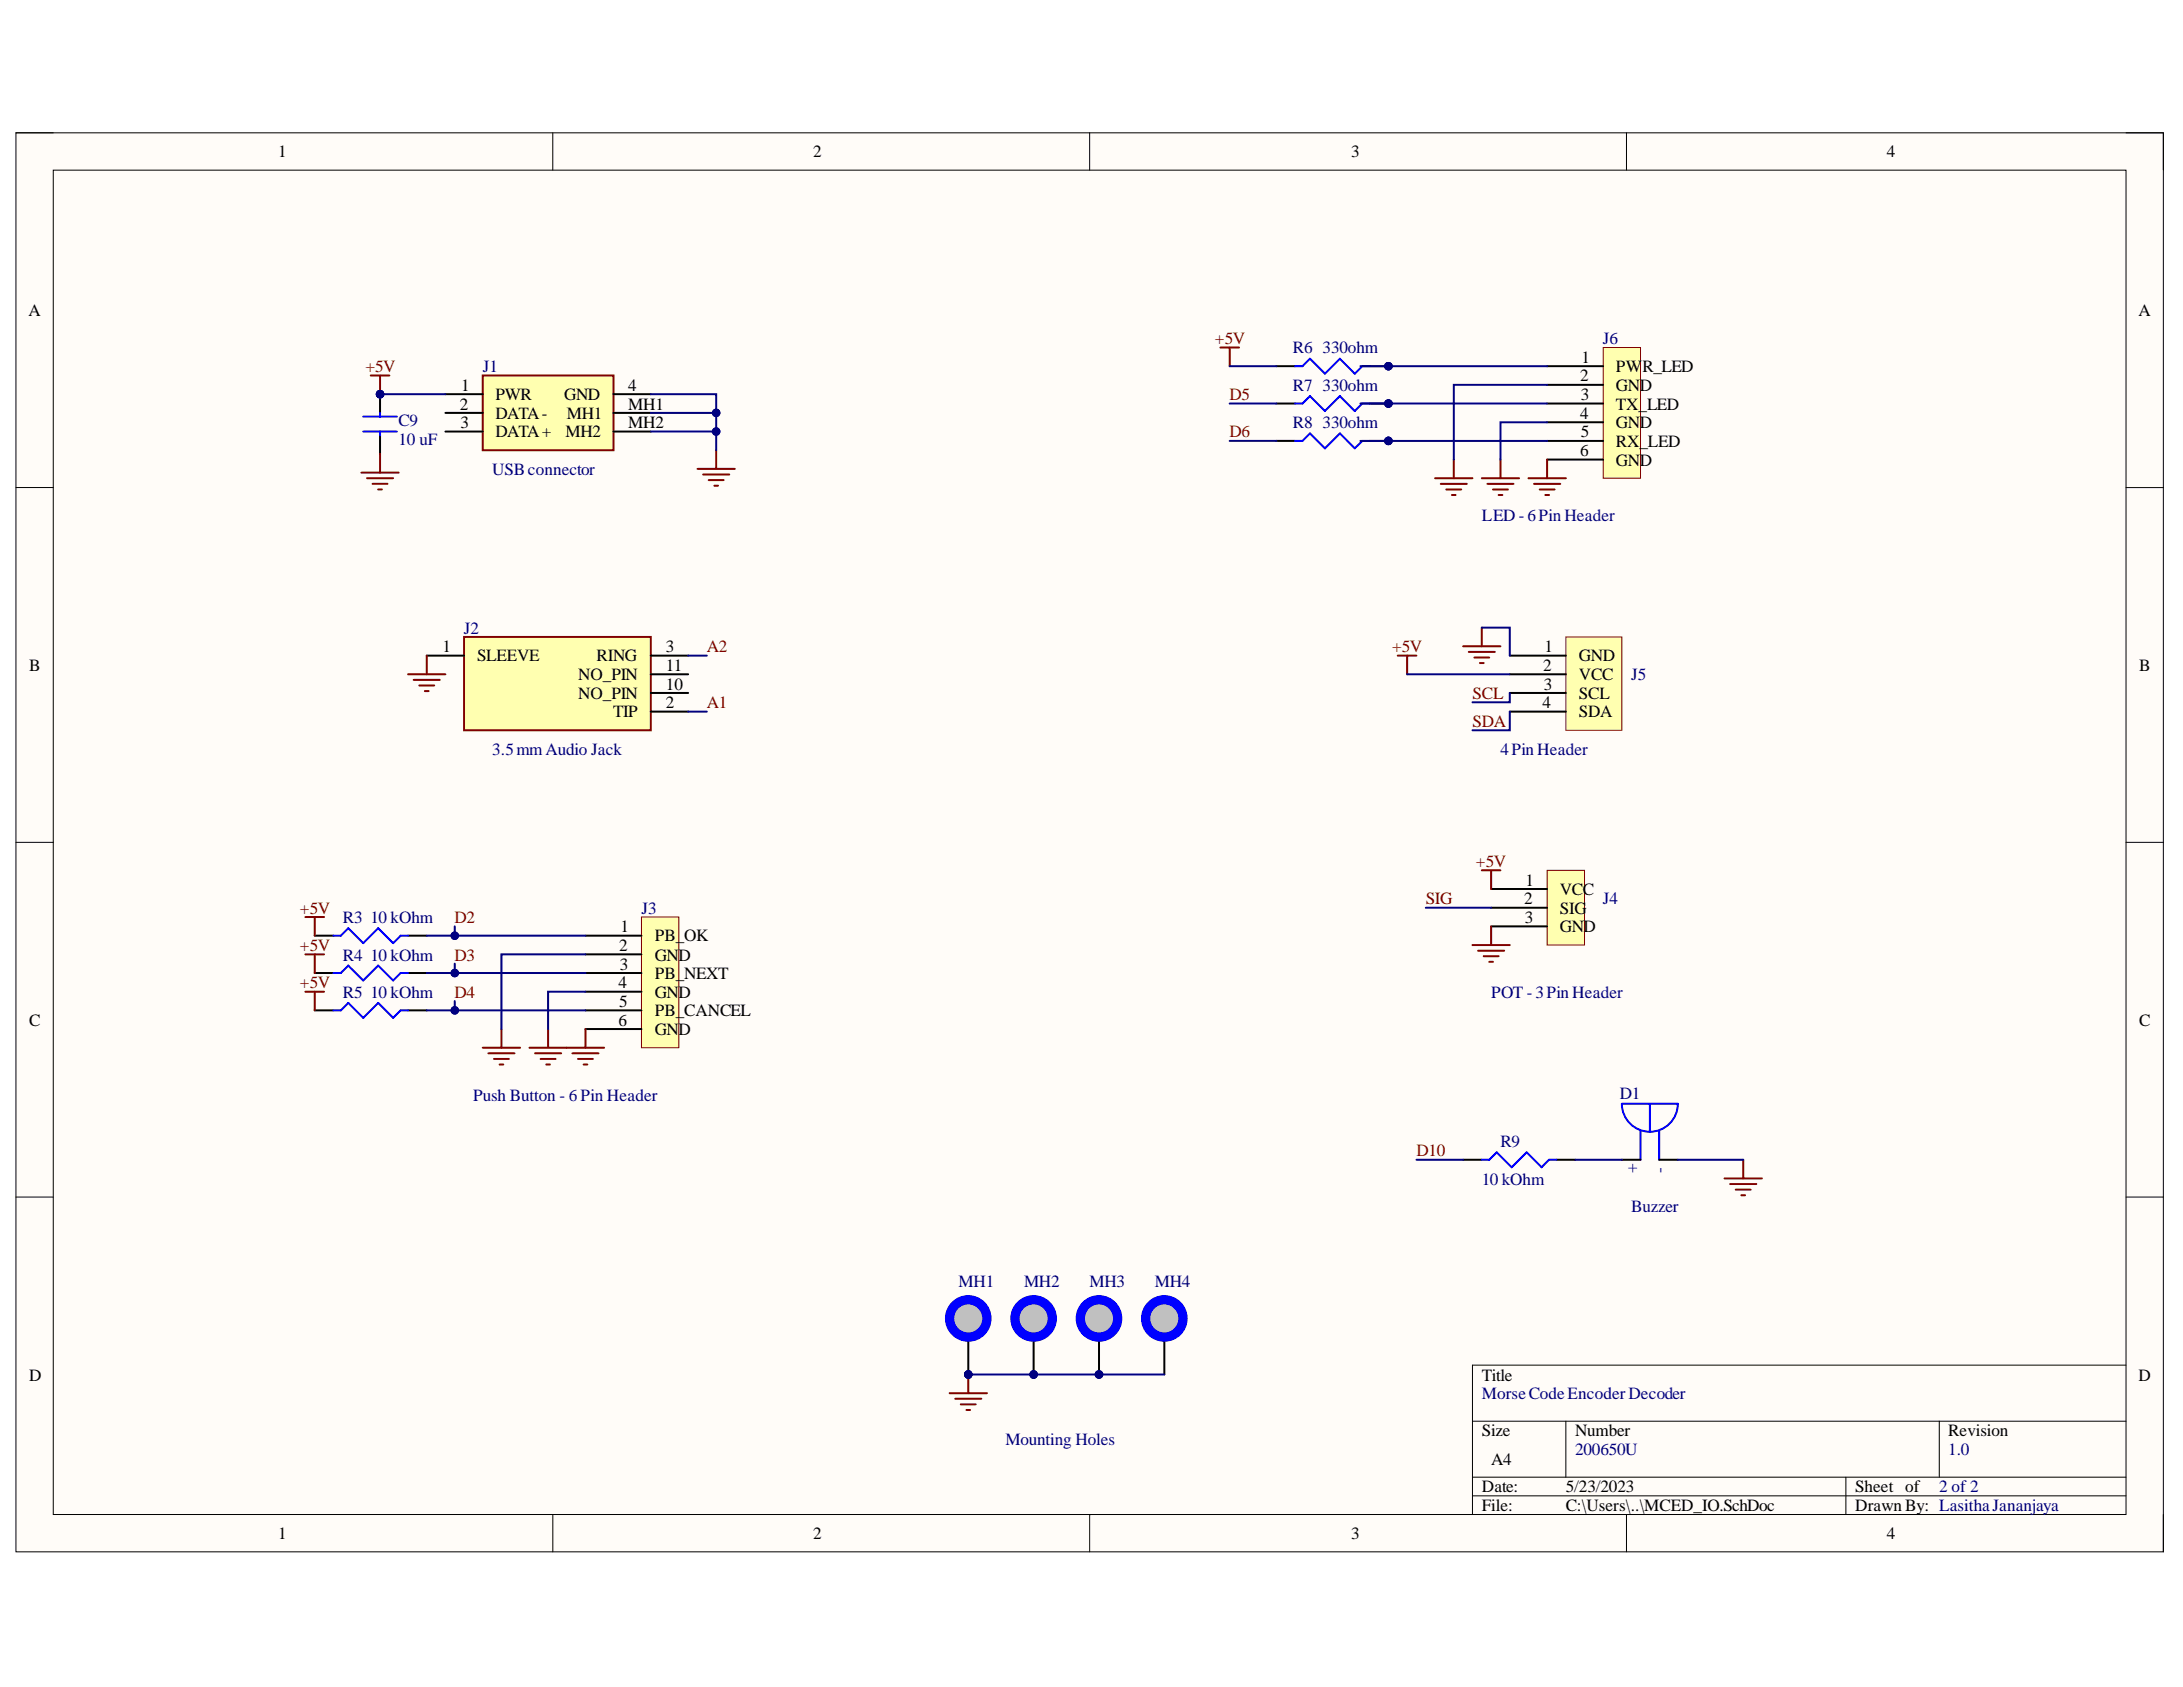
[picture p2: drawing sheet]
<svg xmlns="http://www.w3.org/2000/svg" width="279mm" height="216mm" viewBox="0 0 279 216" stroke-linecap="round" stroke-linejoin="round" font-family="sans-serif">
<defs><g id="words">
<g font-size="2.2">
<text x="35.6" y="20.1">1</text>
<text x="104.1" y="20.1">2</text>
<text x="172.9" y="20.1">3</text>
<text x="241.5" y="20.1">4</text>
<text x="3.6" y="40.4">A</text>
<text x="273.7" y="40.4">A</text>
<text x="202.4" y="46.4">1</text>
<text x="206.8" y="47.6">PW</text>
<text x="210.2" y="47.6">R_LED</text>
<text x="58.9" y="52.4">2</text>
<text x="59" y="50.1">1</text>
<text x="63.4" y="51.2">PWR</text>
<text x="63.4" y="53.6">DATA-</text>
<text x="72.2" y="51.2">GND</text>
<text x="72.6" y="53.6">MH1</text>
<text x="80.4" y="50.1">4</text>
<text x="80.4" y="52.4">MH1</text>
<text x="202.3" y="48.8">2</text>
<text x="202.3" y="53.6">4</text>
<text x="202.3" y="51.2">3</text>
<text x="206.8" y="50.1">GND</text>
<text x="206.8" y="52.4">TX_LED</text>
<text x="58.9" y="54.8">3</text>
<text x="63.4" y="56">DATA+</text>
<text x="72.4" y="56">MH2</text>
<text x="80.4" y="54.8">MH2</text>
<text x="202.3" y="58.3">6</text>
<text x="202.3" y="56">5</text>
<text x="206.8" y="54.8">GND</text>
<text x="206.8" y="57.2">RX_LED</text>
<text x="206.8" y="59.6">GND</text>
<text x="56.7" y="83.5">1</text>
<text x="85.2" y="83.5">3</text>
<text x="197.7" y="83.5">1</text>
<text x="3.7" y="85.8">B</text>
<text x="61.1" y="84.6">SLEEVE</text>
<text x="74" y="89.5">NO_PIN</text>
<text x="74" y="87.1">NO_PIN</text>
<text x="76.4" y="84.6">RING</text>
<text x="85.2" y="88.3">10</text>
<text x="85.2" y="85.8">11</text>
<text x="197.5" y="85.8">2</text>
<text x="197.6" y="88.3">3</text>
<text x="202.1" y="84.6">GND</text>
<text x="202.1" y="87.1">VCC</text>
<text x="202.1" y="89.5">SCL</text>
<text x="273.8" y="85.8">B</text>
<text x="78.5" y="91.8">TIP</text>
<text x="85.2" y="90.6">2</text>
<text x="197.4" y="90.6">4</text>
<text x="202.1" y="91.8">SDA</text>
<text x="195.2" y="113.4">1</text>
<text x="79.4" y="119.3">1</text>
<text x="195.1" y="115.7">2</text>
<text x="195.2" y="118.1">3</text>
<text x="199.6" y="114.6">VCC</text>
<text x="199.6" y="116.9">SIG</text>
<text x="199.6" y="119.3">GND</text>
<text x="79.2" y="121.7">2</text>
<text x="79.3" y="124.1">3</text>
<text x="83.8" y="120.5">PB_OK</text>
<text x="83.8" y="122.9">GND</text>
<text x="83.8" y="125.3">PB_NEXT</text>
<text x="3.7" y="131.3">C</text>
<text x="79.1" y="126.5">4</text>
<text x="79.1" y="131.3">6</text>
<text x="79.2" y="128.9">5</text>
<text x="83.8" y="127.7">GND</text>
<text x="83.8" y="130">PB_CANCEL</text>
<text x="273.8" y="131.3">C</text>
<text x="83.8" y="132.5">GND</text>
<text x="3.7" y="176.7">D</text>
<text x="189.7" y="176.7">Title</text>
<text x="273.7" y="176.7">D</text>
<text x="189.7" y="183.8">Size</text>
<text x="201.6" y="183.8">Number</text>
<text x="249.4" y="183.8">Revision</text>
<text x="189.7" y="191">Date:</text>
<text x="190.8" y="187.4">A4</text>
<text x="200.4" y="191">5/23/2023</text>
<text x="237.4" y="191">Sheet of</text>
<text x="35.6" y="197">1</text>
<text x="104.1" y="197">2</text>
<text x="172.9" y="197">3</text>
<text x="189.7" y="193.4">File:</text>
<text x="200.4" y="193.4">C:\Users\..\MCED_IO.SchDoc</text>
<text x="237.4" y="193.4">Drawn By: LasithaJananjaya</text>
<text x="241.5" y="197">4</text>
</g>
<g font-size="2.2" fill="#800000">
<text x="46.8" y="47.6">+5V</text>
<text x="155.5" y="44.1">+5V</text>
<text x="157.4" y="51.2">D5</text>
<text x="157.4" y="56">D6</text>
<text x="90.5" y="83.5">A2</text>
<text x="178.2" y="83.5">+5V</text>
<text x="188.5" y="89.5">SCL</text>
<text x="90.5" y="90.6">A1</text>
<text x="188.5" y="93">SDA</text>
<text x="188.9" y="110.9">+5V</text>
<text x="38.4" y="116.9">+5V</text>
<text x="58.2" y="118.1">D2</text>
<text x="182.5" y="115.7">SIG</text>
<text x="38.4" y="121.7">+5V</text>
<text x="58.2" y="122.9">D3</text>
<text x="38.4" y="126.5">+5V</text>
<text x="58.2" y="127.7">D4</text>
<text x="181.3" y="148">D10</text>
</g>
<g font-size="2.2" fill="#000080">
<text x="61.8" y="47.6">J1</text>
<text x="165.5" y="45.2">R6</text>
<text x="169.3" y="45.2">330ohm</text>
<text x="205.1" y="44.1">J6</text>
<text x="165.5" y="50.1">R7</text>
<text x="169.3" y="50.1">330ohm</text>
<text x="51" y="54.5">C9</text>
<text x="51" y="56.9">10 uF</text>
<text x="165.5" y="54.8">R8</text>
<text x="169.3" y="54.8">330ohm</text>
<text x="63" y="60.8">USBconnector</text>
<text x="189.7" y="66.7">LED -6Pin Header</text>
<text x="59.4" y="81.1">J2</text>
<text x="208.8" y="87.1">J5</text>
<text x="63" y="96.6">3.5mm Audio Jack</text>
<text x="192" y="96.6">4Pin Header</text>
<text x="43.9" y="118.1">R3</text>
<text x="47.4" y="118.1">10 kOhm</text>
<text x="82.1" y="116.9">J3</text>
<text x="205.1" y="115.7">J4</text>
<text x="43.9" y="122.9">R4</text>
<text x="47.4" y="122.9">10 kOhm</text>
<text x="43.9" y="127.7">R5</text>
<text x="47.4" y="127.7">10 kOhm</text>
<text x="190.8" y="127.7">POT -3Pin Header</text>
<text x="60.5" y="140.9">Push Button - 6 Pin Header</text>
<text x="207.3" y="140.6">D1</text>
<text x="192" y="146.8">R9</text>
<text x="189.7" y="151.6">10 kOhm</text>
<text x="208.8" y="155.1">Buzzer</text>
<text x="209.5" y="150.1" transform="rotate(-90 209.5 150.1)">+</text>
<text x="213.1" y="150.1" transform="rotate(-90 213.1 150.1)">-</text>
<text x="122.7" y="164.7">MH1</text>
<text x="131.1" y="164.7">MH2</text>
<text x="139.4" y="164.7">MH3</text>
<text x="147.8" y="164.7">MH4</text>
<text x="189.7" y="179.1">MorseCodeEncoderDecoder</text>
<text x="128.7" y="185">Mounting Holes</text>
<text x="201.6" y="186.3">200650U</text>
<text x="248.2" y="191">2 of 2</text>
<text x="249.4" y="186.3">1.0</text>
</g>
</g></defs>
<path d="M2 17h274.9v181.6h-274.9z" fill-rule="evenodd" fill="#fffcf8"/>
<path d="M2 17h274.9v181.6h-274.9z" fill="none" stroke="#000" stroke-width=".13"/>
<path d="M6.8 21.8h265.3v172h-265.3z" fill-rule="evenodd" fill="#fffcf8"/>
<g fill="none" stroke="#000" stroke-width=".13">
<path d="M2 17h4.8M70.7 17v4.8M139.5 17v4.8M208.2 17v4.8M272.1 17h4.8v4.8M6.8 21.8h265.3v172h-265.3zM2 62.4h4.8M272.1 62.4h4.8M2 107.8h4.8M272.1 107.8h4.8M2 153.2h4.8M272.1 153.2h4.8"/>
<path d="M272.1 174.7h-83.6v19.1M70.8 193.8v4.8M139.5 193.8v4.8M188.5 181.9h83.6M188.5 189h83.6M188.5 191.4h83.6M200.4 181.9v7.1M208.2 193.8v4.8M236.3 189v4.8M248.2 181.9v7.1M276.9 193.8v4.8"/>
</g>
<path d="M82.1 117.4h4.8v16.7h-4.8z" fill-rule="evenodd" fill="#ffffb0"/>
<path d="M82.1 117.4h4.8v16.7h-4.8z" fill="none" stroke="#800000" stroke-width=".13"/>
<path d="M40.3 119.7h2.4M52.2 119.7h2.4M74.9 119.7h7.2M40.3 124.5h2.4M40.3 129.3h2.4M52.2 124.5h2.4M52.2 129.3h2.4M74.9 122.1h7.2M74.9 124.5h7.2M74.9 126.9h7.2M74.9 129.3h7.2M74.9 131.7h7.2" fill="none" stroke="#000" stroke-width=".25"/>
<g fill="none" stroke="#800000" stroke-width=".25">
<path d="M39.1 117.4h2.4M40.3 117.4v2.3M39.1 122.1h2.4M39.1 126.9h2.4M40.3 122.1v2.4M40.3 126.9v2.4M61.8 134.1h4.8M62.5 134.8h3.3M63.2 135.5h1.9M63.9 136.2h.5M64.2 131.7v2.4M67.8 134.1h9.5"/>
<path d="M68.5 134.8h3.3M69.2 135.5h1.9M69.9 136.2h.5M70.2 131.7v2.4M73.3 134.8h3.3M74 135.5h1.9M74.7 136.2h.5M74.9 131.7v2.4"/>
</g>
<path d="M42.7 119.7h.9l1-.9 1.9 1.9 1.9-1.9 1.9 1.9 1-1h.9M42.7 124.5h.9l1-.9 1.9 1.9 1.9-1.9 1.9 1.9 1-1h.9M42.7 129.3h.9l1-.9 1.9 1.9 1.9-1.9 1.9 1.9 1-1h.9" fill="none" stroke="#00f" stroke-width=".25"/>
<path d="M58.2 118.6v1.1M74.9 126.9h-4.7v4.8M74.9 122.1h-10.7v9.6" fill="none" stroke="#000080" stroke-width=".25"/>
<circle cx="58.2" cy="119.7" r=".48" fill="#000080"/>
<circle cx="58.2" cy="119.7" r=".48" fill="none" stroke="#000080" stroke-width=".13"/>
<path d="M58.2 123.3v1.2" fill="none" stroke="#000080" stroke-width=".25"/>
<circle cx="58.2" cy="124.5" r=".48" fill="#000080"/>
<circle cx="58.2" cy="124.5" r=".48" fill="none" stroke="#000080" stroke-width=".13"/>
<path d="M58.2 128.1v1.2" fill="none" stroke="#000080" stroke-width=".25"/>
<circle cx="58.2" cy="129.3" r=".48" fill="#000080"/>
<circle cx="58.2" cy="129.3" r=".48" fill="none" stroke="#000080" stroke-width=".13"/>
<path d="M59.4 81.5h23.9v12h-23.9z" fill-rule="evenodd" fill="#ffffb0"/>
<path d="M59.4 81.5h23.9v12h-23.9z" fill="none" stroke="#800000" stroke-width=".25"/>
<path d="M54.6 83.9h4.8M83.3 83.9h4.8M83.3 91.1h4.8M83.3 88.7h4.8M83.3 86.3h4.8" fill="none" stroke="#000" stroke-width=".25"/>
<path d="M61.8 48.1h16.7v9.5h-16.7z" fill-rule="evenodd" fill="#ffffb0"/>
<path d="M61.8 48.1h16.7v9.5h-16.7z" fill="none" stroke="#800000" stroke-width=".25"/>
<path d="M57 50.4h4.8M57 52.8h4.8M57 55.2h4.8M78.5 50.4h4.8M78.5 52.8h4.8M78.5 55.2h4.8" fill="none" stroke="#000" stroke-width=".25"/>
<circle cx="48.6" cy="50.4" r=".48" fill="#000080"/>
<circle cx="48.6" cy="50.4" r=".48" fill="none" stroke="#000080" stroke-width=".13"/>
<path d="M48.6 50.4v2.4M48.6 55.7v2.4" fill="none" stroke="#000" stroke-width=".25"/>
<circle cx="48.6" cy="50.4" r=".48" fill="#000080"/>
<circle cx="48.6" cy="50.4" r=".48" fill="none" stroke="#000080" stroke-width=".13"/>
<path d="M46.5 55.2h4.3M46.5 53.3h4.3M48.6 52.8v.5M48.6 55.2v.5" fill="none" stroke="#00f" stroke-width=".25"/>
<path d="M47.4 48.1h2.4M48.6 48.1v2.3M48.6 58.1v2.4M46.3 60.5h4.7M47 61.2h3.3M47.7 61.9h1.9M48.4 62.6h.5" fill="none" stroke="#800000" stroke-width=".25"/>
<circle cx="48.6" cy="50.4" r=".48" fill="#000080"/>
<circle cx="48.6" cy="50.4" r=".48" fill="none" stroke="#000080" stroke-width=".13"/>
<path d="M91.7 57.6v2.4M89.3 60h4.7M90 60.7h3.3M90.7 61.4h1.9M91.4 62.2h.5M52.2 86.3h4.8M52.9 87h3.4M53.7 87.7h1.9M54.4 88.4h.5M54.6 83.9v2.4" fill="none" stroke="#800000" stroke-width=".25"/>
<path d="M48.6 50.4h8.4" fill="none" stroke="#000080" stroke-width=".25"/>
<circle cx="48.6" cy="50.4" r=".48" fill="#000080"/>
<circle cx="48.6" cy="50.4" r=".48" fill="none" stroke="#000080" stroke-width=".13"/>
<path d="M83.3 55.2h8.4v2.4M88.1 83.9h2.4M88.1 91.1h2.4" fill="none" stroke="#000080" stroke-width=".25"/>
<circle cx="91.7" cy="55.2" r=".48" fill="#000080"/>
<circle cx="91.7" cy="55.2" r=".48" fill="none" stroke="#000080" stroke-width=".13"/>
<path d="M83.3 52.8h8.4v2.4" fill="none" stroke="#000080" stroke-width=".25"/>
<circle cx="91.7" cy="52.8" r=".48" fill="#000080"/>
<circle cx="91.7" cy="52.8" r=".48" fill="none" stroke="#000080" stroke-width=".13"/>
<circle cx="91.7" cy="55.2" r=".48" fill="#000080"/>
<circle cx="91.7" cy="55.2" r=".48" fill="none" stroke="#000080" stroke-width=".13"/>
<path d="M83.3 50.4h8.4v2.4" fill="none" stroke="#000080" stroke-width=".25"/>
<circle cx="91.7" cy="52.8" r=".48" fill="#000080"/>
<circle cx="91.7" cy="52.8" r=".48" fill="none" stroke="#000080" stroke-width=".13"/>
<path d="M205.2 44.5h4.8v16.7h-4.8z" fill-rule="evenodd" fill="#ffffb0"/>
<path d="M205.2 44.5h4.8v16.7h-4.8z" fill="none" stroke="#800000" stroke-width=".13"/>
<path d="M198 46.9h7.2M198 49.3h7.2M198 51.6h7.2M198 54h7.2M198 56.4h7.2M198 58.8h7.2" fill="none" stroke="#000" stroke-width=".25"/>
<circle cx="177.7" cy="51.6" r=".48" fill="#000080"/>
<circle cx="177.7" cy="51.6" r=".48" fill="none" stroke="#000080" stroke-width=".13"/>
<path d="M163.4 51.6h2.3M175.3 51.6h2.4" fill="none" stroke="#000" stroke-width=".25"/>
<circle cx="177.7" cy="51.6" r=".48" fill="#000080"/>
<circle cx="177.7" cy="51.6" r=".48" fill="none" stroke="#000080" stroke-width=".13"/>
<path d="M171.5 50.7l-1.9 1.9-1.9-1.9-1 .9h-1M171.5 50.7l1.9 1.9 1-1h.9" fill="none" stroke="#00f" stroke-width=".25"/>
<circle cx="177.7" cy="46.9" r=".48" fill="#000080"/>
<circle cx="177.7" cy="46.9" r=".48" fill="none" stroke="#000080" stroke-width=".13"/>
<path d="M163.4 46.9h2.3M175.3 46.9h2.4" fill="none" stroke="#000" stroke-width=".25"/>
<circle cx="177.7" cy="46.9" r=".48" fill="#000080"/>
<circle cx="177.7" cy="46.9" r=".48" fill="none" stroke="#000080" stroke-width=".13"/>
<path d="M171.5 45.9l-1.9 1.9-1.9-1.9-1 1h-1M171.5 45.9l1.9 1.9 1-.9h.9" fill="none" stroke="#00f" stroke-width=".25"/>
<circle cx="177.7" cy="56.4" r=".48" fill="#000080"/>
<circle cx="177.7" cy="56.4" r=".48" fill="none" stroke="#000080" stroke-width=".13"/>
<path d="M163.4 56.4h2.3M175.3 56.4h2.4" fill="none" stroke="#000" stroke-width=".25"/>
<circle cx="177.7" cy="56.4" r=".48" fill="#000080"/>
<circle cx="177.7" cy="56.4" r=".48" fill="none" stroke="#000080" stroke-width=".13"/>
<path d="M171.5 55.5l-1.9 1.9-1.9-1.9-1 .9h-1M171.5 55.5l1.9 1.9 1-1h.9" fill="none" stroke="#00f" stroke-width=".25"/>
<g fill="none" stroke="#800000" stroke-width=".25">
<path d="M156.2 44.5h2.4M157.4 44.5v2.4M186.1 58.8v2.4M192 58.8v2.4M198 58.8v2.4M183.7 61.2h4.8M184.4 61.9h3.3M185.1 62.6h1.9M185.8 63.4h.5M189.7 61.2h4.7M190.4 61.9h3.3M191.1 62.6h1.9"/>
<path d="M191.8 63.4h.5M195.6 61.2h4.8M196.3 61.9h3.4M197.1 62.6h1.9M197.8 63.4h.5"/>
</g>
<path d="M157.4 56.4h6M157.4 51.6h6M157.4 46.9h6M174.1 56.4h23.9M198 54h-6v4.8M198 49.3h-11.9v9.5" fill="none" stroke="#000080" stroke-width=".25"/>
<circle cx="177.7" cy="56.4" r=".48" fill="#000080"/>
<circle cx="177.7" cy="56.4" r=".48" fill="none" stroke="#000080" stroke-width=".13"/>
<path d="M174.1 51.6h23.9" fill="none" stroke="#000080" stroke-width=".25"/>
<circle cx="177.7" cy="51.6" r=".48" fill="#000080"/>
<circle cx="177.7" cy="51.6" r=".48" fill="none" stroke="#000080" stroke-width=".13"/>
<path d="M174.1 46.9h23.9" fill="none" stroke="#000080" stroke-width=".25"/>
<circle cx="177.7" cy="46.9" r=".48" fill="#000080"/>
<circle cx="177.7" cy="46.9" r=".48" fill="none" stroke="#000080" stroke-width=".13"/>
<path d="M200.4 81.5h7.2v12h-7.2z" fill-rule="evenodd" fill="#ffffb0"/>
<path d="M200.4 81.5h7.2v12h-7.2z" fill="none" stroke="#800000" stroke-width=".13"/>
<path d="M193.2 83.9h7.2M193.2 86.3h7.2M193.2 88.7h7.2M193.2 91.1h7.2" fill="none" stroke="#000" stroke-width=".25"/>
<path d="M198 111.4h4.8v9.5h-4.8z" fill-rule="evenodd" fill="#ffffb0"/>
<path d="M198 111.4h4.8v9.5h-4.8z" fill="none" stroke="#800000" stroke-width=".13"/>
<path d="M190.8 113.8h7.2M190.8 116.2h7.2M190.8 118.6h7.2M187.3 148.4h2.4M199.2 148.4h2.4M207.6 148.4h2.4M212.4 148.4h2.3" fill="none" stroke="#000" stroke-width=".25"/>
<g fill="none" stroke="#800000" stroke-width=".25">
<path d="M178.9 83.9h2.4M180.1 83.9v2.4M187.3 82.7h4.7M188 83.4h3.3M188.7 84.1h1.9M189.4 84.9h.5M189.7 80.3v2.4M189.7 111.4h2.3M190.8 111.4v2.4M190.8 118.6v2.3M188.5 120.9h4.7M189.2 121.7h3.3"/>
<path d="M189.9 122.4h1.9M190.6 123.1h.5M220.7 150.8h4.8M221.4 151.5h3.4M222.2 152.3h1.9M222.9 153h.4M223.1 148.4v2.4"/>
</g>
<path d="M180.1 86.3h13.1M189.7 80.3h3.5v3.6M193.2 88.7v1.2h-4.7M193.2 91.1v2.4h-4.7M182.5 116.2h8.3M181.3 148.4h6M201.6 148.4h6M214.7 148.4h8.4" fill="none" stroke="#000080" stroke-width=".25"/>
<path d="M189.7 148.4h.9l1-.9 1.9 1.9 1.9-1.9 1.9 1.9 1-1h.9M207.6 141.3h7.1a3.6 3.6 0 0 1-3.5 3.5 3.6 3.6 0 0 1-3.6-3.5zM210 144.7v3.7M211.2 141.3v3.5M212.4 144.7v3.7" fill="none" stroke="#00f" stroke-width=".25"/>
<circle cx="123.9" cy="175.9" r=".48" fill="#000080"/>
<circle cx="123.9" cy="175.9" r=".48" fill="none" stroke="#000080" stroke-width=".13"/>
<path d="M123.9 171.1v4.8" fill="none" stroke="#000" stroke-width=".25"/>
<circle cx="123.9" cy="175.9" r=".48" fill="#000080"/>
<circle cx="123.9" cy="175.9" r=".48" fill="none" stroke="#000080" stroke-width=".13"/>
<circle cx="123.9" cy="168.7" r="2.39" fill="#c0c0c0"/>
<circle cx="123.9" cy="168.7" r="2.39" fill="none" stroke="#00f" stroke-width="1.2"/>
<path d="M121.5 178.3h4.8M122.3 179h3.3M123 179.7h1.9M123.9 175.9v2.4M123.7 180.4h.5" fill="none" stroke="#800000" stroke-width=".25"/>
<circle cx="123.9" cy="175.9" r=".48" fill="#000080"/>
<circle cx="123.9" cy="175.9" r=".48" fill="none" stroke="#000080" stroke-width=".13"/>
<circle cx="132.3" cy="175.9" r=".48" fill="#000080"/>
<circle cx="132.3" cy="175.9" r=".48" fill="none" stroke="#000080" stroke-width=".13"/>
<path d="M132.3 171.1v4.8" fill="none" stroke="#000" stroke-width=".25"/>
<circle cx="132.3" cy="175.9" r=".48" fill="#000080"/>
<circle cx="132.3" cy="175.9" r=".48" fill="none" stroke="#000080" stroke-width=".13"/>
<circle cx="132.3" cy="168.7" r="2.39" fill="#c0c0c0"/>
<circle cx="132.3" cy="168.7" r="2.39" fill="none" stroke="#00f" stroke-width="1.2"/>
<circle cx="140.7" cy="175.9" r=".48" fill="#000080"/>
<circle cx="140.7" cy="175.9" r=".48" fill="none" stroke="#000080" stroke-width=".13"/>
<path d="M140.7 171.1v4.8" fill="none" stroke="#000" stroke-width=".25"/>
<circle cx="140.7" cy="175.9" r=".48" fill="#000080"/>
<circle cx="140.7" cy="175.9" r=".48" fill="none" stroke="#000080" stroke-width=".13"/>
<circle cx="140.7" cy="168.7" r="2.39" fill="#c0c0c0"/>
<circle cx="140.7" cy="168.7" r="2.39" fill="none" stroke="#00f" stroke-width="1.2"/>
<path d="M149 171.1v4.8" fill="none" stroke="#000" stroke-width=".25"/>
<circle cx="149" cy="168.7" r="2.39" fill="#c0c0c0"/>
<circle cx="149" cy="168.7" r="2.39" fill="none" stroke="#00f" stroke-width="1.2"/>
<path d="M123.9 175.9h25.1" fill="none" stroke="#000080" stroke-width=".25"/>
<circle cx="140.7" cy="175.9" r=".48" fill="#000080"/>
<circle cx="140.7" cy="175.9" r=".48" fill="none" stroke="#000080" stroke-width=".13"/>
<circle cx="132.3" cy="175.9" r=".48" fill="#000080"/>
<circle cx="132.3" cy="175.9" r=".48" fill="none" stroke="#000080" stroke-width=".13"/>
<circle cx="123.9" cy="175.9" r=".48" fill="#000080"/>
<circle cx="123.9" cy="175.9" r=".48" fill="none" stroke="#000080" stroke-width=".13"/>
<path d="M54.6 129.3h20.3" fill="none" stroke="#000080" stroke-width=".25"/>
<circle cx="58.2" cy="129.3" r=".48" fill="#000080"/>
<circle cx="58.2" cy="129.3" r=".48" fill="none" stroke="#000080" stroke-width=".13"/>
<path d="M54.6 124.5h20.3" fill="none" stroke="#000080" stroke-width=".25"/>
<circle cx="58.2" cy="124.5" r=".48" fill="#000080"/>
<circle cx="58.2" cy="124.5" r=".48" fill="none" stroke="#000080" stroke-width=".13"/>
<path d="M54.6 119.7h20.3" fill="none" stroke="#000080" stroke-width=".25"/>
<circle cx="58.2" cy="119.7" r=".48" fill="#000080"/>
<circle cx="58.2" cy="119.7" r=".48" fill="none" stroke="#000080" stroke-width=".13"/>
<use href="#words"/>
</svg>
